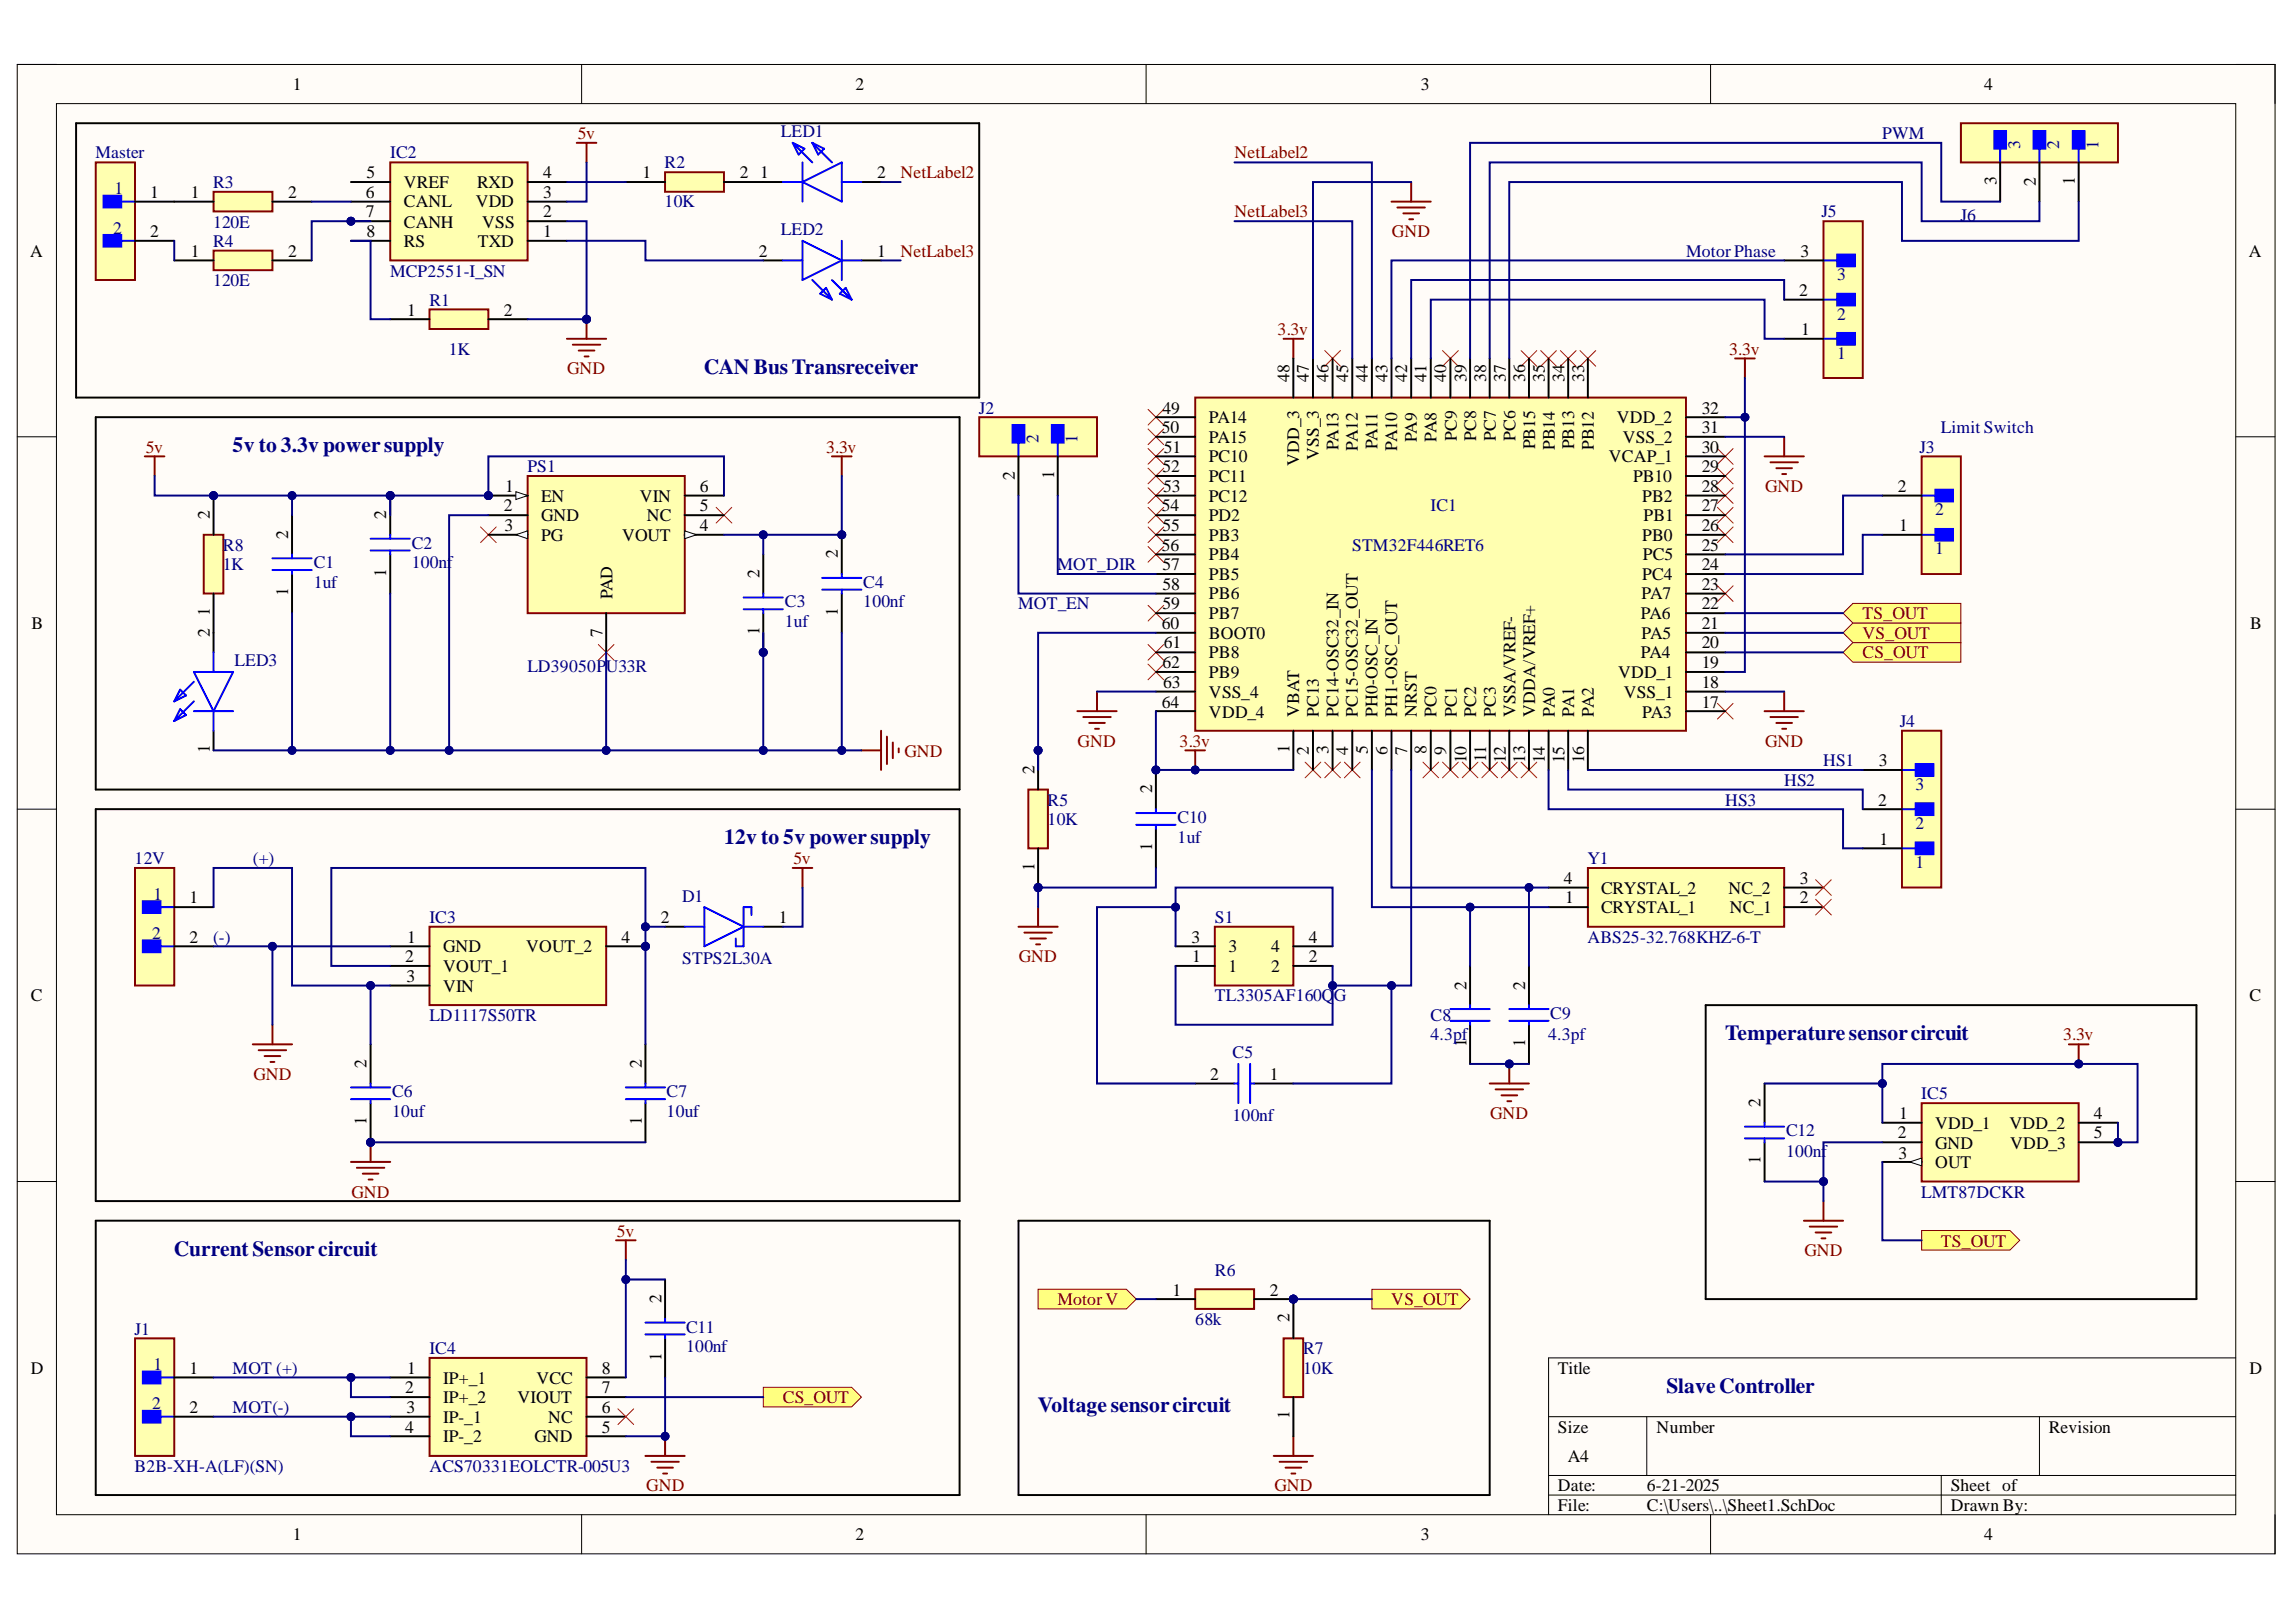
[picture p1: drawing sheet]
<svg xmlns="http://www.w3.org/2000/svg" width="297mm" height="210mm" viewBox="0 0 297 210" stroke-linecap="round" stroke-linejoin="round" font-family="sans-serif">
<defs><g id="words">
<g font-size="2.8" fill="#000080">
<text x="91.1" y="48.4">CAN BusTransreceiver</text>
<text x="30.1" y="58.5">5v to 3.3v powersupply</text>
<text x="93.7" y="109.2">12v to 5v powersupply</text>
<text x="223.2" y="134.6">Temperaturesensorcircuit</text>
<text x="22.5" y="162.5">Current Sensorcircuit</text>
<text x="134.3" y="182.8">Voltagesensorcircuit</text>
<text x="215.6" y="180.2">SlaveController</text>
</g>
<g font-size="2.3">
<text x="37.9" y="11.6">1</text>
<text x="110.7" y="11.6">2</text>
<text x="183.8" y="11.6">3</text>
<text x="256.7" y="11.6">4</text>
<text x="47.4" y="23">5</text>
<text x="70.3" y="23">4</text>
<text x="83.1" y="23">1</text>
<text x="95.7" y="23">2</text>
<text x="98.3" y="23">1</text>
<text x="113.5" y="23">2</text>
<text x="258.3" y="24" transform="rotate(-90 258.3 24)">3</text>
<text x="268.4" y="23.9" transform="rotate(-90 268.4 23.9)">1</text>
<text x="19.4" y="25.6">1</text>
<text x="24.7" y="25.6">1</text>
<text x="37.3" y="25.6">2</text>
<text x="47.3" y="28.1">7</text>
<text x="47.3" y="25.6">6</text>
<text x="52.2" y="29.5">CANH</text>
<text x="52.2" y="26.8">CANL</text>
<text x="52.2" y="24.3">VREF</text>
<text x="61.5" y="26.8">VDD</text>
<text x="61.7" y="24.3">RXD</text>
<text x="62.4" y="29.5">VSS</text>
<text x="70.3" y="28.1">2</text>
<text x="70.3" y="25.6">3</text>
<text x="263.4" y="24.1" transform="rotate(-90 263.4 24.1)">2</text>
<text x="3.9" y="33.3">A</text>
<text x="19.4" y="30.7">2</text>
<text x="24.7" y="33.3">1</text>
<text x="37.3" y="33.3">2</text>
<text x="47.4" y="30.7">8</text>
<text x="52.2" y="32">RS</text>
<text x="61.8" y="32">TXD</text>
<text x="70.3" y="30.7">1</text>
<text x="98.2" y="33.3">2</text>
<text x="113.5" y="33.3">1</text>
<text x="232.9" y="33.3">3</text>
<text x="290.9" y="33.3">A</text>
<text x="52.7" y="40.9">1</text>
<text x="65.2" y="40.9">2</text>
<text x="232.8" y="38.3">2</text>
<text x="233" y="43.4">1</text>
<text x="150.4" y="53.5">49</text>
<text x="166.8" y="49.4" transform="rotate(-90 166.8 49.4)">48</text>
<text x="169.3" y="49.4" transform="rotate(-90 169.3 49.4)">47</text>
<text x="171.9" y="49.4" transform="rotate(-90 171.9 49.4)">46</text>
<text x="174.4" y="49.4" transform="rotate(-90 174.4 49.4)">45</text>
<text x="177" y="49.4" transform="rotate(-90 177 49.4)">44</text>
<text x="179.5" y="49.4" transform="rotate(-90 179.5 49.4)">43</text>
<text x="182" y="49.4" transform="rotate(-90 182 49.4)">42</text>
<text x="184.6" y="49.4" transform="rotate(-90 184.6 49.4)">41</text>
<text x="187.1" y="49.4" transform="rotate(-90 187.1 49.4)">40</text>
<text x="189.7" y="49.4" transform="rotate(-90 189.7 49.4)">39</text>
<text x="192.3" y="49.4" transform="rotate(-90 192.3 49.4)">38</text>
<text x="194.8" y="49.4" transform="rotate(-90 194.8 49.4)">37</text>
<text x="197.3" y="49.4" transform="rotate(-90 197.3 49.4)">36</text>
<text x="199.9" y="49.4" transform="rotate(-90 199.9 49.4)">35</text>
<text x="202.4" y="49.4" transform="rotate(-90 202.4 49.4)">34</text>
<text x="204.9" y="49.4" transform="rotate(-90 204.9 49.4)">33</text>
<text x="220.2" y="53.5">32</text>
<text x="150.3" y="56.1">50</text>
<text x="150.6" y="58.6">51</text>
<text x="156.4" y="59.9">PC10</text>
<text x="156.4" y="57.3">PA15</text>
<text x="156.4" y="54.8">PA14</text>
<text x="170.6" y="59.5" transform="rotate(-90 170.6 59.5)">VSS_3</text>
<text x="173.2" y="58.2" transform="rotate(-90 173.2 58.2)">PA13</text>
<text x="175.7" y="58.3" transform="rotate(-90 175.7 58.3)">PA12</text>
<text x="178.2" y="58.2" transform="rotate(-90 178.2 58.2)">PA11</text>
<text x="180.8" y="58.3" transform="rotate(-90 180.8 58.3)">PA10</text>
<text x="183.3" y="57.2" transform="rotate(-90 183.3 57.2)">PA9</text>
<text x="185.8" y="57.1" transform="rotate(-90 185.8 57.1)">PA8</text>
<text x="188.5" y="57.1" transform="rotate(-90 188.5 57.1)">PC9</text>
<text x="191" y="57.1" transform="rotate(-90 191 57.1)">PC8</text>
<text x="193.5" y="57.1" transform="rotate(-90 193.5 57.1)">PC7</text>
<text x="196.1" y="57.1" transform="rotate(-90 196.1 57.1)">PC6</text>
<text x="198.6" y="58.2" transform="rotate(-90 198.6 58.2)">PB15</text>
<text x="201.1" y="58.2" transform="rotate(-90 201.1 58.2)">PB14</text>
<text x="203.7" y="58.2" transform="rotate(-90 203.7 58.2)">PB13</text>
<text x="206.2" y="58.2" transform="rotate(-90 206.2 58.2)">PB12</text>
<text x="208.2" y="59.9">VCAP_1</text>
<text x="209.2" y="54.8">VDD_2</text>
<text x="209.9" y="57.3">VSS_2</text>
<text x="220.2" y="58.6">30</text>
<text x="220.2" y="56.1">31</text>
<text x="65.4" y="63.6">1</text>
<text x="70" y="64.9">EN</text>
<text x="82.8" y="64.9">VIN</text>
<text x="90.5" y="63.6">6</text>
<text x="131.3" y="62.1" transform="rotate(-90 131.3 62.1)">2</text>
<text x="136.4" y="62" transform="rotate(-90 136.4 62)">1</text>
<text x="150.4" y="61.1">52</text>
<text x="150.5" y="63.6">53</text>
<text x="156.4" y="64.9">PC12</text>
<text x="156.4" y="62.4">PC11</text>
<text x="168.1" y="60.3" transform="rotate(-90 168.1 60.3)">VDD_3</text>
<text x="211.3" y="62.4">PB10</text>
<text x="212.5" y="64.9">PB2</text>
<text x="220.2" y="63.6">28</text>
<text x="220.2" y="61.1">29</text>
<text x="245.5" y="63.6">2</text>
<text x="27.1" y="67.2" transform="rotate(-90 27.1 67.2)">2</text>
<text x="37.3" y="69.7" transform="rotate(-90 37.3 69.7)">2</text>
<text x="50" y="67.2" transform="rotate(-90 50 67.2)">2</text>
<text x="65.2" y="66.2">2</text>
<text x="65.3" y="68.7">3</text>
<text x="70" y="67.4">GND</text>
<text x="70" y="70">PG</text>
<text x="80.5" y="70">VOUT</text>
<text x="83.7" y="67.4">NC</text>
<text x="90.5" y="66.2">5</text>
<text x="90.5" y="68.7">4</text>
<text x="150.3" y="71.2">56</text>
<text x="150.3" y="66.2">54</text>
<text x="150.4" y="68.7">55</text>
<text x="156.4" y="70">PB3</text>
<text x="156.4" y="67.4">PD2</text>
<text x="212.5" y="70">PB0</text>
<text x="212.6" y="67.4">PB1</text>
<text x="220.2" y="71.2">25</text>
<text x="220.2" y="68.7">26</text>
<text x="220.2" y="66.2">27</text>
<text x="245.7" y="68.7">1</text>
<text x="37.3" y="77.2" transform="rotate(-90 37.3 77.2)">1</text>
<text x="50" y="74.6" transform="rotate(-90 50 74.6)">1</text>
<text x="79.2" y="77.6" transform="rotate(-90 79.2 77.6)">PAD</text>
<text x="98.2" y="74.8" transform="rotate(-90 98.2 74.8)">2</text>
<text x="108.4" y="72.3" transform="rotate(-90 108.4 72.3)">2</text>
<text x="150.4" y="76.3">58</text>
<text x="150.4" y="73.8">57</text>
<text x="156.4" y="77.6">PB6</text>
<text x="156.4" y="75">PB5</text>
<text x="156.4" y="72.5">PB4</text>
<text x="212.4" y="77.6">PA7</text>
<text x="212.5" y="75">PC4</text>
<text x="212.5" y="72.5">PC5</text>
<text x="220.2" y="76.3">23</text>
<text x="220.2" y="73.8">24</text>
<text x="4.1" y="81.4">B</text>
<text x="27.1" y="82.4" transform="rotate(-90 27.1 82.4)">2</text>
<text x="27.1" y="79.7" transform="rotate(-90 27.1 79.7)">1</text>
<text x="78" y="82.4" transform="rotate(-90 78 82.4)">7</text>
<text x="98.2" y="82.2" transform="rotate(-90 98.2 82.2)">1</text>
<text x="108.4" y="79.7" transform="rotate(-90 108.4 79.7)">1</text>
<text x="150.3" y="81.4">60</text>
<text x="150.4" y="78.8">59</text>
<text x="150.6" y="83.9">61</text>
<text x="156.4" y="82.6">BOOT0</text>
<text x="156.4" y="80.1">PB7</text>
<text x="212.3" y="80.1">PA6</text>
<text x="212.4" y="82.6">PA5</text>
<text x="220.2" y="83.9">20</text>
<text x="220.2" y="81.4">21</text>
<text x="220.2" y="78.8">22</text>
<text x="291.1" y="81.4">B</text>
<text x="150.4" y="86.4">62</text>
<text x="150.5" y="89.1">63</text>
<text x="156.4" y="87.7">PB9</text>
<text x="156.4" y="85.2">PB8</text>
<text x="209.3" y="87.7">VDD_1</text>
<text x="212.3" y="85.2">PA4</text>
<text x="220.2" y="89.1">18</text>
<text x="220.2" y="86.4">19</text>
<text x="150.3" y="91.6">64</text>
<text x="156.4" y="92.9">VDD_4</text>
<text x="156.4" y="90.3">VSS_4</text>
<text x="168.1" y="92.8" transform="rotate(-90 168.1 92.8)">VBAT</text>
<text x="170.6" y="92.8" transform="rotate(-90 170.6 92.8)">PC13</text>
<text x="173.2" y="92.8" transform="rotate(-90 173.2 92.8)">PC14-OSC32_IN</text>
<text x="175.7" y="92.8" transform="rotate(-90 175.7 92.8)">PC15-OSC32_OUT</text>
<text x="178.2" y="92.8" transform="rotate(-90 178.2 92.8)">PH0-OSC_IN</text>
<text x="180.8" y="92.8" transform="rotate(-90 180.8 92.8)">PH1-OSC_OUT</text>
<text x="183.3" y="92.8" transform="rotate(-90 183.3 92.8)">NRST</text>
<text x="185.8" y="92.8" transform="rotate(-90 185.8 92.8)">PC0</text>
<text x="188.5" y="92.8" transform="rotate(-90 188.5 92.8)">PC1</text>
<text x="191" y="92.8" transform="rotate(-90 191 92.8)">PC2</text>
<text x="193.5" y="92.8" transform="rotate(-90 193.5 92.8)">PC3</text>
<text x="196.1" y="92.8" transform="rotate(-90 196.1 92.8)">VSSA/VREF-</text>
<text x="198.6" y="92.8" transform="rotate(-90 198.6 92.8)">VDDA/VREF+</text>
<text x="201.1" y="92.8" transform="rotate(-90 201.1 92.8)">PA0</text>
<text x="203.7" y="92.8" transform="rotate(-90 203.7 92.8)">PA1</text>
<text x="206.2" y="92.8" transform="rotate(-90 206.2 92.8)">PA2</text>
<text x="210.1" y="90.3">VSS_1</text>
<text x="212.5" y="92.9">PA3</text>
<text x="220.2" y="91.6">17</text>
<text x="27.1" y="97.5" transform="rotate(-90 27.1 97.5)">1</text>
<text x="133.8" y="100.1" transform="rotate(-90 133.8 100.1)">2</text>
<text x="166.8" y="97.5" transform="rotate(-90 166.8 97.5)">1</text>
<text x="169.3" y="97.7" transform="rotate(-90 169.3 97.7)">2</text>
<text x="171.9" y="97.6" transform="rotate(-90 171.9 97.6)">3</text>
<text x="174.4" y="97.7" transform="rotate(-90 174.4 97.7)">4</text>
<text x="177" y="97.6" transform="rotate(-90 177 97.6)">5</text>
<text x="179.5" y="97.7" transform="rotate(-90 179.5 97.7)">6</text>
<text x="182" y="97.7" transform="rotate(-90 182 97.7)">7</text>
<text x="184.6" y="97.6" transform="rotate(-90 184.6 97.6)">8</text>
<text x="187.1" y="97.7" transform="rotate(-90 187.1 97.7)">9</text>
<text x="189.7" y="98.8" transform="rotate(-90 189.7 98.8)">10</text>
<text x="192.3" y="98.6" transform="rotate(-90 192.3 98.6)">11</text>
<text x="194.8" y="98.8" transform="rotate(-90 194.8 98.8)">12</text>
<text x="197.3" y="98.7" transform="rotate(-90 197.3 98.7)">13</text>
<text x="199.9" y="98.8" transform="rotate(-90 199.9 98.8)">14</text>
<text x="202.4" y="98.8" transform="rotate(-90 202.4 98.8)">15</text>
<text x="204.9" y="98.8" transform="rotate(-90 204.9 98.8)">16</text>
<text x="243.1" y="99.2">3</text>
<text x="149.1" y="102.7" transform="rotate(-90 149.1 102.7)">2</text>
<text x="243" y="104.3">2</text>
<text x="133.8" y="112.7" transform="rotate(-90 133.8 112.7)">1</text>
<text x="149.1" y="110.2" transform="rotate(-90 149.1 110.2)">1</text>
<text x="243.2" y="109.3">1</text>
<text x="24.5" y="116.9">1</text>
<text x="85.5" y="119.4">2</text>
<text x="100.8" y="119.4">1</text>
<text x="202.3" y="114.4">4</text>
<text x="202.5" y="116.9">1</text>
<text x="207.1" y="118.2">CRYSTAL_1</text>
<text x="207.1" y="115.7">CRYSTAL_2</text>
<text x="223.6" y="115.7">NC_2</text>
<text x="223.8" y="118.2">NC_1</text>
<text x="232.8" y="116.9">2</text>
<text x="232.8" y="114.4">3</text>
<text x="24.5" y="122">2</text>
<text x="52.4" y="124.5">2</text>
<text x="52.7" y="122">1</text>
<text x="57.3" y="123.2">GND</text>
<text x="57.3" y="125.8">VOUT_1</text>
<text x="68.1" y="123.2">VOUT_2</text>
<text x="80.4" y="122">4</text>
<text x="154.1" y="122">3</text>
<text x="154.2" y="124.5">1</text>
<text x="158.9" y="125.8">1</text>
<text x="158.9" y="123.2">3</text>
<text x="164.4" y="125.8">2</text>
<text x="164.4" y="123.2">4</text>
<text x="169.3" y="124.5">2</text>
<text x="169.3" y="122">4</text>
<text x="4" y="129.6">C</text>
<text x="52.6" y="127">3</text>
<text x="57.3" y="128.3">VIN</text>
<text x="189.7" y="128.1" transform="rotate(-90 189.7 128.1)">2</text>
<text x="197.3" y="128.1" transform="rotate(-90 197.3 128.1)">2</text>
<text x="291" y="129.6">C</text>
<text x="189.7" y="135.5" transform="rotate(-90 189.7 135.5)">1</text>
<text x="197.3" y="135.5" transform="rotate(-90 197.3 135.5)">1</text>
<text x="47.4" y="138.2" transform="rotate(-90 47.4 138.2)">2</text>
<text x="83" y="138.2" transform="rotate(-90 83 138.2)">2</text>
<text x="156.6" y="139.7">2</text>
<text x="164.3" y="139.7">1</text>
<text x="227.8" y="143.3" transform="rotate(-90 227.8 143.3)">2</text>
<text x="47.4" y="145.6" transform="rotate(-90 47.4 145.6)">1</text>
<text x="83" y="145.6" transform="rotate(-90 83 145.6)">1</text>
<text x="245.5" y="147.3">2</text>
<text x="245.6" y="149.9">3</text>
<text x="245.7" y="144.8">1</text>
<text x="250.3" y="146">VDD_1</text>
<text x="250.3" y="148.7">GND</text>
<text x="260" y="146">VDD_2</text>
<text x="260.1" y="148.7">VDD_3</text>
<text x="270.9" y="144.8">4</text>
<text x="270.9" y="147.3">5</text>
<text x="227.8" y="150.7" transform="rotate(-90 227.8 150.7)">1</text>
<text x="250.3" y="151.2">OUT</text>
<text x="151.7" y="167.7">1</text>
<text x="164.3" y="167.7">2</text>
<text x="85.6" y="168.6" transform="rotate(-90 85.6 168.6)">2</text>
<text x="166.8" y="171.1" transform="rotate(-90 166.8 171.1)">2</text>
<text x="4" y="177.8">D</text>
<text x="24.5" y="177.8">1</text>
<text x="52.7" y="177.8">1</text>
<text x="57.3" y="179">IP+_1</text>
<text x="69.4" y="179">VCC</text>
<text x="77.9" y="177.8">8</text>
<text x="85.6" y="176.1" transform="rotate(-90 85.6 176.1)">1</text>
<text x="201.6" y="177.8">Title</text>
<text x="291" y="177.8">D</text>
<text x="24.5" y="182.8">2</text>
<text x="52.4" y="180.3">2</text>
<text x="52.4" y="185.4">4</text>
<text x="52.6" y="182.8">3</text>
<text x="57.3" y="181.6">IP+_2</text>
<text x="57.3" y="184.1">IP-_1</text>
<text x="67" y="181.6">VIOUT</text>
<text x="70.9" y="184.1">NC</text>
<text x="77.9" y="180.3">7</text>
<text x="77.9" y="182.8">6</text>
<text x="77.9" y="185.4">5</text>
<text x="166.8" y="183.7" transform="rotate(-90 166.8 183.7)">1</text>
<text x="201.6" y="185.4">Size</text>
<text x="214.3" y="185.4">Number</text>
<text x="265.1" y="185.4">Revision</text>
<text x="57.3" y="186.6">IP-_2</text>
<text x="69.2" y="186.6">GND</text>
<text x="202.8" y="189.2">A4</text>
<text x="201.6" y="193">Date:</text>
<text x="201.6" y="195.5">File:</text>
<text x="213.1" y="193">6-21-2025</text>
<text x="213.1" y="195.5">C:\Users\..\Sheet1.SchDoc</text>
<text x="252.4" y="193">Sheet of</text>
<text x="252.4" y="195.5">Drawn By:</text>
<text x="37.9" y="199.3">1</text>
<text x="110.7" y="199.3">2</text>
<text x="183.8" y="199.3">3</text>
<text x="256.7" y="199.3">4</text>
</g>
<g font-size="2.3" fill="#800000">
<text x="74.7" y="18">5v</text>
<text x="116.5" y="23">NetLabel2</text>
<text x="159.7" y="20.5">NetLabel2</text>
<text x="159.7" y="28.1">NetLabel3</text>
<text x="116.5" y="33.3">NetLabel3</text>
<text x="180.1" y="30.7">GND</text>
<text x="165.3" y="43.4">3.3v</text>
<text x="223.7" y="45.9">3.3v</text>
<text x="73.4" y="48.5">GND</text>
<text x="18.9" y="58.6">5v</text>
<text x="106.9" y="58.6">3.3v</text>
<text x="228.4" y="63.6">GND</text>
<text x="241" y="82.6">VS_OUT</text>
<text x="241" y="80.1">TS_OUT</text>
<text x="241" y="85.2">CS_OUT</text>
<text x="117" y="97.9">GND</text>
<text x="139.4" y="96.7">GND</text>
<text x="152.6" y="96.7">3.3v</text>
<text x="228.4" y="96.7">GND</text>
<text x="102.6" y="111.9">5v</text>
<text x="131.8" y="124.5">GND</text>
<text x="266.9" y="134.6">3.3v</text>
<text x="32.8" y="139.7">GND</text>
<text x="192.8" y="144.8">GND</text>
<text x="45.5" y="155">GND</text>
<text x="79.8" y="160.1">5v</text>
<text x="251.1" y="161.3">TS_OUT</text>
<text x="233.4" y="162.6">GND</text>
<text x="136.8" y="168.9">Motor V</text>
<text x="180" y="168.9">VS_OUT</text>
<text x="101.3" y="181.6">CS_OUT</text>
<text x="83.6" y="193">GND</text>
<text x="164.9" y="193">GND</text>
</g>
<g font-size="2.3" fill="#000080">
<text x="101" y="17.7">LED1</text>
<text x="243.5" y="18">PWM</text>
<text x="12.3" y="20.5">Master</text>
<text x="50.5" y="20.5">IC2</text>
<text x="86" y="21.8">R2</text>
<text x="261.3" y="19.2" transform="rotate(-90 261.3 19.2)">3</text>
<text x="266.4" y="19.2" transform="rotate(-90 266.4 19.2)">2</text>
<text x="271.5" y="19.2" transform="rotate(-90 271.5 19.2)">1</text>
<text x="14.8" y="25.1">1</text>
<text x="27.6" y="24.3">R3</text>
<text x="27.6" y="29.5">120E</text>
<text x="86" y="26.8">10K</text>
<text x="235.6" y="28.1">J5</text>
<text x="253.6" y="28.6">J6</text>
<text x="14.6" y="30.2">2</text>
<text x="27.6" y="32">R4</text>
<text x="50.5" y="35.8">MCP2551-I_SN</text>
<text x="101" y="30.5">LED2</text>
<text x="218.1" y="33.3">Motor Phase</text>
<text x="27.6" y="37.1">120E</text>
<text x="55.5" y="39.6">R1</text>
<text x="237.7" y="41.4">2</text>
<text x="237.7" y="36.3">3</text>
<text x="58.1" y="45.9">1K</text>
<text x="237.7" y="46.4">1</text>
<text x="126.7" y="53.5">J2</text>
<text x="134.3" y="57.3" transform="rotate(-90 134.3 57.3)">2</text>
<text x="139.4" y="57.3" transform="rotate(-90 139.4 57.3)">1</text>
<text x="248.3" y="58.6">J3</text>
<text x="251.1" y="56.1">Limit Switch</text>
<text x="68.2" y="61.1">PS1</text>
<text x="28.8" y="71.2">R8</text>
<text x="53.3" y="71">C2</text>
<text x="174.9" y="71.2">STM32F446RET6</text>
<text x="185.1" y="66.2">IC1</text>
<text x="250.3" y="71.8">1</text>
<text x="250.3" y="66.7">2</text>
<text x="28.8" y="73.8">1K</text>
<text x="40.6" y="73.5">C1</text>
<text x="40.6" y="76.1">1uf</text>
<text x="53.3" y="73.5">100nf</text>
<text x="111.7" y="76.1">C4</text>
<text x="136.8" y="73.8">MOT_DIR</text>
<text x="101.5" y="78.6">C3</text>
<text x="101.5" y="81.1">1uf</text>
<text x="111.7" y="78.6">100nf</text>
<text x="131.7" y="78.8">MOT_EN</text>
<text x="30.4" y="86.2">LED3</text>
<text x="68.2" y="86.9">LD39050PU33R</text>
<text x="245.8" y="94.1">J4</text>
<text x="230.8" y="101.7">HS2</text>
<text x="235.9" y="99.2">HS1</text>
<text x="135.5" y="104.3">R5</text>
<text x="135.5" y="106.8">10K</text>
<text x="152.4" y="106.5">C10</text>
<text x="223.2" y="104.3">HS3</text>
<text x="247.8" y="107.3">2</text>
<text x="247.8" y="102.2">3</text>
<text x="17.4" y="111.9">12V</text>
<text x="32.7" y="111.9">(+)</text>
<text x="152.4" y="109.1">1uf</text>
<text x="205.4" y="111.9">Y1</text>
<text x="247.8" y="112.4">1</text>
<text x="19.9" y="116.4">1</text>
<text x="55.5" y="119.4">IC3</text>
<text x="88.3" y="116.7">D1</text>
<text x="157.2" y="119.4">S1</text>
<text x="19.7" y="121.5">2</text>
<text x="27.6" y="122">(-)</text>
<text x="88.3" y="124.8">STPS2L30A</text>
<text x="205.4" y="122">ABS25-32.768KHZ-6-T</text>
<text x="157.2" y="129.6">TL3305AF160Q</text>
<text x="172.6" y="129.6">G</text>
<text x="200.5" y="131.9">C9</text>
<text x="55.5" y="132.1">LD1117S50TR</text>
<text x="159.5" y="136.9">C5</text>
<text x="185.1" y="132.1">C8</text>
<text x="185.1" y="134.6">4.3pf</text>
<text x="200.3" y="134.6">4.3pf</text>
<text x="50.7" y="142">C6</text>
<text x="86.2" y="142">C7</text>
<text x="248.6" y="142.2">IC5</text>
<text x="50.7" y="144.5">10uf</text>
<text x="86.2" y="144.5">10uf</text>
<text x="159.5" y="145">100nf</text>
<text x="231.1" y="147.1">C12</text>
<text x="231.1" y="149.7">100nf</text>
<text x="248.6" y="155">LMT87DCKR</text>
<text x="157.2" y="165.1">R6</text>
<text x="17.4" y="172.7">J1</text>
<text x="88.8" y="172.5">C11</text>
<text x="154.6" y="171.5">68k</text>
<text x="19.9" y="177.3">1</text>
<text x="30.1" y="177.8">MOT (+)</text>
<text x="55.5" y="175.3">IC4</text>
<text x="88.8" y="175">100nf</text>
<text x="168.6" y="175.3">R7</text>
<text x="168.6" y="177.8">10K</text>
<text x="19.7" y="182.3">2</text>
<text x="30.1" y="182.8">MOT(-)</text>
<text x="17.4" y="190.4">B2B-XH-A(LF)(SN)</text>
<text x="55.5" y="190.4">ACS70331EOLCTR-005U3</text>
</g>
</g></defs>
<path d="M2.2 8.3h292.1v192.8h-292.1z" fill-rule="evenodd" fill="#fffcf8"/>
<path d="M2.2 8.3h292.1v192.8h-292.1z" fill="none" stroke="#000" stroke-width=".13"/>
<path d="M7.3 13.4h281.9v182.6h-281.9z" fill-rule="evenodd" fill="#fffcf8"/>
<g fill="none" stroke="#000" stroke-width=".13">
<path d="M2.2 8.3h5.1M7.3 13.4h281.9v182.6h-281.9zM75.2 8.3v5.1M148.3 8.3v5.1M221.3 8.3v5.1M289.2 8.3h5.1v5.1M2.2 56.5h5.1M289.2 56.5h5.1M2.2 104.7h5.1M289.2 104.7h5.1M2.2 152.9h5.1M289.2 152.9h5.1"/>
<path d="M289.2 175.7h-88.9v20.3M75.2 196v5.1M148.3 196v5.1M200.3 183.3h88.9M200.3 190.9h88.9M200.3 193.5h88.9M213 183.3v7.6M221.3 196v5.1M251.1 190.9v5.1M263.8 183.3v7.6M294.3 196v5.1"/>
</g>
<g fill="none" stroke="#800000" stroke-width=".25">
<path d="M228.3 59.1h5.1M229 59.8h3.6M230.8 56.5v2.6M229.8 60.6h2M230.6 61.3h.5M111.4 97.1h2.6M114 94.6v5M114.7 95.3v3.6M115.5 96.1v2M116.3 96.9v.5M139.4 92h5.1M140.1 92.8h3.6"/>
<path d="M140.9 93.6h2M141.7 94.3h.5M141.9 89.5v2.5M228.3 92h5.1M229 92.8h3.6M229.8 93.6h2M230.6 94.3h.5M230.8 89.5v2.5M131.8 119.9h5M134.3 117.4v2.5M132.5 120.7h3.6M133.3 121.4h2"/>
<path d="M134 122.2h.6"/>
</g>
<path d="M62.2 68.2l2 2M64.2 68.2l-2 2M92.6 65.7l2.1 2M94.7 65.7l-2.1 2M77.4 83.4l2 2M79.4 83.4l-2 2" fill="none" stroke="#f00" stroke-width=".13"/>
<circle cx="45.4" cy="28.6" r=".51" fill="#000080"/>
<circle cx="45.4" cy="28.6" r=".51" fill="none" stroke="#000080" stroke-width=".13"/>
<path d="M50.5 21h17.8v12.7h-17.8z" fill-rule="evenodd" fill="#ffffb0"/>
<path d="M50.5 21h17.8v12.7h-17.8z" fill="none" stroke="#800000" stroke-width=".25"/>
<path d="M45.4 31.2h5.1M45.4 28.6h5.1M68.3 31.2h5M68.3 28.6h5M68.3 26.1h5M68.3 23.6h5" fill="none" stroke="#000" stroke-width=".25"/>
<circle cx="45.4" cy="28.6" r=".51" fill="#000080"/>
<circle cx="45.4" cy="28.6" r=".51" fill="none" stroke="#000080" stroke-width=".13"/>
<path d="M45.4 26.1h5.1M45.4 23.6h5.1" fill="none" stroke="#000" stroke-width=".25"/>
<path d="M27.6 24.8h7.6v2.6h-7.6z" fill-rule="evenodd" fill="#ffffb0"/>
<path d="M27.6 24.8h7.6v2.6h-7.6z" fill="none" stroke="#800000" stroke-width=".25"/>
<path d="M22.5 26.1h5.1M35.2 26.1h5.1" fill="none" stroke="#000" stroke-width=".25"/>
<path d="M27.6 32.4h7.6v2.6h-7.6z" fill-rule="evenodd" fill="#ffffb0"/>
<path d="M27.6 32.4h7.6v2.6h-7.6zM180 26.1h5.1M180.8 26.9h3.5M181.6 27.6h2M182.3 28.4h.5M182.6 23.6v2.5M73.3 43.8h5.1M74.1 44.6h3.6M74.9 45.4h2M75.6 46.1h.5M75.9 41.3v2.5" fill="none" stroke="#800000" stroke-width=".25"/>
<path d="M22.5 33.7h5.1M35.2 33.7h5.1" fill="none" stroke="#000" stroke-width=".25"/>
<circle cx="75.9" cy="41.3" r=".51" fill="#000080"/>
<circle cx="75.9" cy="41.3" r=".51" fill="none" stroke="#000080" stroke-width=".13"/>
<path d="M157.2 119.9h10.1v7.6h-10.1z" fill-rule="evenodd" fill="#ffffb0"/>
<path d="M157.2 119.9h10.1v7.6h-10.1zM32.7 135.1h5.1M33.5 135.9h3.5M34.2 136.7h2.1M35 137.4h.5M35.2 132.6v2.5" fill="none" stroke="#800000" stroke-width=".25"/>
<path d="M86 119.9h2.6M98.7 119.9h2.6M152.1 125h5.1M152.1 122.5h5.1M167.3 125h5.1M167.3 122.5h5.1" fill="none" stroke="#000" stroke-width=".25"/>
<path d="M88.6 119.9h2.5M91.1 117.4l5.1 2.5-5.1 2.6zM96.2 119.9h2.5M97.2 118.4v-1h-1v5.1h-1v-1.1" fill="none" stroke="#00f" stroke-width=".25"/>
<circle cx="47.9" cy="147.8" r=".51" fill="#000080"/>
<circle cx="47.9" cy="147.8" r=".51" fill="none" stroke="#000080" stroke-width=".13"/>
<path d="M47.9 142.8v5" fill="none" stroke="#000" stroke-width=".25"/>
<circle cx="47.9" cy="147.8" r=".51" fill="#000080"/>
<circle cx="47.9" cy="147.8" r=".51" fill="none" stroke="#000080" stroke-width=".13"/>
<path d="M47.9 135.1v5.1M83.5 135.1v5.1M83.5 142.8v5" fill="none" stroke="#000" stroke-width=".25"/>
<path d="M45.4 142.2h5.1M45.4 140.7h5.1M47.9 140.2v.5M47.9 142.2v.6M81 142.2h5M81 140.7h5M83.5 140.2v.5M83.5 142.2v.6" fill="none" stroke="#00f" stroke-width=".25"/>
<path d="M45.4 150.4h5.1M46.2 151.1h3.5M46.9 151.9h2.1M47.7 152.6h.5M47.9 147.8v2.6" fill="none" stroke="#800000" stroke-width=".25"/>
<circle cx="47.9" cy="147.8" r=".51" fill="#000080"/>
<circle cx="47.9" cy="147.8" r=".51" fill="none" stroke="#000080" stroke-width=".13"/>
<path d="M205.4 112.3h25.4v7.6h-25.4z" fill-rule="evenodd" fill="#ffffb0"/>
<path d="M205.4 112.3h25.4v7.6h-25.4zM195.3 137.7v2.5M192.7 140.2h5.1M193.5 141h3.5M194.2 141.7h2.1M195 142.5h.5" fill="none" stroke="#800000" stroke-width=".25"/>
<path d="M200.3 117.4h5.1M200.3 114.9h5.1M230.8 117.4h5.1M230.8 114.9h5.1M190.2 125v5.1M190.2 132.6v5.1M197.8 125v5.1M197.8 132.6v5.1" fill="none" stroke="#000" stroke-width=".25"/>
<path d="M187.6 132.1h5.1M187.6 130.6h5.1M190.2 130.1v.5M190.2 132.1v.5M195.3 132.1h5M195.3 130.6h5M197.8 130.1v.5M197.8 132.1v.5" fill="none" stroke="#00f" stroke-width=".25"/>
<circle cx="195.3" cy="137.7" r=".51" fill="#000080"/>
<circle cx="195.3" cy="137.7" r=".51" fill="none" stroke="#000080" stroke-width=".13"/>
<path d="M234.9 113.8l2 2.1M234.9 116.4l2 2M236.9 113.8l-2 2.1M236.9 116.4l-2 2" fill="none" stroke="#f00" stroke-width=".13"/>
<path d="M98.8 179.5h11.4l1.2 1.3-1.2 1.3h-11.4z" fill-rule="evenodd" fill="#ffff80"/>
<path d="M98.8 179.5h11.4l1.2 1.3-1.2 1.3h-11.4z" fill="none" stroke="#800000" stroke-width=".13"/>
<path d="M83.5 188.4h5.1M84.3 189.2h3.5M85 189.9h2.1M85.8 190.7h.5M86 185.9v2.5" fill="none" stroke="#800000" stroke-width=".25"/>
<circle cx="86" cy="185.9" r=".51" fill="#000080"/>
<circle cx="86" cy="185.9" r=".51" fill="none" stroke="#000080" stroke-width=".13"/>
<path d="M55.6 175.7h20.3v12.7h-20.3z" fill-rule="evenodd" fill="#ffffb0"/>
<path d="M55.6 175.7h20.3v12.7h-20.3z" fill="none" stroke="#800000" stroke-width=".25"/>
<path d="M50.5 178.3h5.1M75.9 178.3h5.1M50.5 180.8h5.1M50.5 183.3h5.1M50.5 185.9h5.1M75.9 180.8h5.1M75.9 183.3h5.1M75.9 185.9h5.1" fill="none" stroke="#000" stroke-width=".25"/>
<path d="M79.9 182.3l2.1 2M82 182.3l-2.1 2" fill="none" stroke="#f00" stroke-width=".13"/>
<circle cx="167.3" cy="168.1" r=".51" fill="#000080"/>
<circle cx="167.3" cy="168.1" r=".51" fill="none" stroke="#000080" stroke-width=".13"/>
<path d="M154.6 166.8h7.6v2.6h-7.6z" fill-rule="evenodd" fill="#ffffb0"/>
<path d="M154.6 166.8h7.6v2.6h-7.6z" fill="none" stroke="#800000" stroke-width=".25"/>
<path d="M149.5 168.1h5.1M162.2 168.1h5.1" fill="none" stroke="#000" stroke-width=".25"/>
<circle cx="167.3" cy="168.1" r=".51" fill="#000080"/>
<circle cx="167.3" cy="168.1" r=".51" fill="none" stroke="#000080" stroke-width=".13"/>
<path d="M164.8 188.4h5.1M165.5 189.2h3.6M166.3 189.9h2M167.1 190.7h.5M167.3 185.9v2.5" fill="none" stroke="#800000" stroke-width=".25"/>
<path d="M177.5 166.9h11.4l1.3 1.2-1.3 1.3h-11.4z" fill-rule="evenodd" fill="#ffff80"/>
<path d="M177.5 166.9h11.4l1.3 1.2-1.3 1.3h-11.4z" fill="none" stroke="#800000" stroke-width=".13"/>
<path d="M134.3 166.8h11.4l1.3 1.3-1.3 1.3h-11.4z" fill-rule="evenodd" fill="#ffff80"/>
<path d="M134.3 166.8h11.4l1.3 1.3-1.3 1.3h-11.4z" fill="none" stroke="#800000" stroke-width=".13"/>
<path d="M238.4 84.4l1.3-1.2h14v2.5h-14z" fill-rule="evenodd" fill="#ffff80"/>
<path d="M238.4 84.4l1.3-1.2h14v2.5h-14z" fill="none" stroke="#800000" stroke-width=".13"/>
<path d="M239.7 80.6h14v2.6h-14l-1.3-1.3z" fill-rule="evenodd" fill="#ffff80"/>
<path d="M239.7 80.6h14v2.6h-14l-1.3-1.3z" fill="none" stroke="#800000" stroke-width=".13"/>
<circle cx="274" cy="147.8" r=".51" fill="#000080"/>
<circle cx="274" cy="147.8" r=".51" fill="none" stroke="#000080" stroke-width=".13"/>
<path d="M248.6 142.8h20.3v10.1h-20.3z" fill-rule="evenodd" fill="#ffffb0"/>
<path d="M248.6 142.8h20.3v10.1h-20.3z" fill="none" stroke="#800000" stroke-width=".25"/>
<path d="M243.5 145.3h5.1M243.5 147.8h5.1M243.5 150.4h5.1" fill="none" stroke="#000" stroke-width=".25"/>
<path d="M247.1 150.4l1.5-.5v1z" fill="#f8fcff"/>
<path d="M247.1 150.4l1.5-.5v1z" fill="none" stroke="#000" stroke-width=".13"/>
<path d="M268.9 145.3h5.1M268.9 147.8h5.1" fill="none" stroke="#000" stroke-width=".25"/>
<circle cx="274" cy="147.8" r=".51" fill="#000080"/>
<circle cx="274" cy="147.8" r=".51" fill="none" stroke="#000080" stroke-width=".13"/>
<path d="M267.7 135.2h2.5M268.9 135.2v2.5M233.4 158h5M234.1 158.7h3.6M234.9 159.5h2M235.9 155.4v2.6M235.7 160.3h.5" fill="none" stroke="#800000" stroke-width=".25"/>
<circle cx="268.9" cy="137.7" r=".51" fill="#000080"/>
<circle cx="268.9" cy="137.7" r=".51" fill="none" stroke="#000080" stroke-width=".13"/>
<path d="M238.4 79.4l1.3-1.3h14v2.5h-14z" fill-rule="evenodd" fill="#ffff80"/>
<path d="M238.4 79.4l1.3-1.3h14v2.5h-14z" fill="none" stroke="#800000" stroke-width=".13"/>
<path d="M248.6 159.2h11.4l1.3 1.3-1.3 1.3h-11.4z" fill-rule="evenodd" fill="#ffff80"/>
<path d="M248.6 159.2h11.4l1.3 1.3-1.3 1.3h-11.4z" fill="none" stroke="#800000" stroke-width=".13"/>
<path d="M18.7 59.1h2.6M20 59.1v2.5M107.6 59.1h2.6M108.9 59.1v2.5M166.1 43.8h2.5M167.3 43.8v2.6M153.4 97.1h2.5M154.6 97.1v2.5M102.6 112.3h2.5M103.8 112.3v2.6" fill="none" stroke="#800000" stroke-width=".25"/>
<circle cx="154.6" cy="99.6" r=".51" fill="#000080"/>
<circle cx="154.6" cy="99.6" r=".51" fill="none" stroke="#000080" stroke-width=".13"/>
<path d="M74.6 18.5h2.6M75.9 18.5v2.5M224.5 46.4h2.5M225.7 46.4v2.5M79.7 160.5h2.5M81 160.5v2.5" fill="none" stroke="#800000" stroke-width=".25"/>
<path d="M9.8 15.9h116.9v35.6h-116.9zM12.4 54h111.7v48.2h-111.7zM12.4 104.7h111.7v50.7h-111.7zM220.7 130.1h63.5v38h-63.5zM12.4 158h111.7v35.5h-111.7zM131.8 158h60.9v35.5h-60.9z" fill="none" stroke="#000" stroke-width=".25"/>
<g fill="none" stroke="#f00" stroke-width=".13">
<path d="M148.5 53l2.1 2M148.5 55.5l2.1 2M148.5 58l2.1 2.1M150.6 53l-2.1 2M150.6 55.5l-2.1 2M150.6 58l-2.1 2.1M171.4 45.4l2 2M173.4 45.4l-2 2M186.6 45.4l2.1 2M188.7 45.4l-2.1 2M196.8 45.4l2 2M198.8 45.4l-2 2"/>
<path d="M199.3 45.4l2.1 2M201.4 45.4l-2.1 2M201.9 45.4l2 2M203.9 45.4l-2 2M204.4 45.4l2 2M206.4 45.4l-2 2M222.2 58l2 2.1M224.2 58l-2 2.1M148.5 60.6l2.1 2M148.5 63.1l2.1 2M148.5 68.2l2.1 2M148.5 65.7l2.1 2"/>
<path d="M148.5 70.7l2.1 2.1M148.5 78.3l2.1 2.1M150.6 60.6l-2.1 2M150.6 63.1l-2.1 2M150.6 68.2l-2.1 2M150.6 65.7l-2.1 2M150.6 70.7l-2.1 2.1M150.6 78.3l-2.1 2.1M222.2 68.2l2 2M222.2 63.1l2 2M222.2 60.6l2 2M222.2 65.7l2 2"/>
<path d="M222.2 75.8l2 2M224.2 60.6l-2 2M224.2 63.1l-2 2M224.2 65.7l-2 2M224.2 68.2l-2 2M224.2 75.8l-2 2M148.5 83.4l2.1 2M148.5 85.9l2.1 2.1M150.6 83.4l-2.1 2M150.6 85.9l-2.1 2.1M168.8 98.6l2.1 2.1M170.9 98.6l-2.1 2.1"/>
<path d="M171.4 98.6l2 2.1M173.4 98.6l-2 2.1M173.9 98.6l2.1 2.1M176 98.6l-2.1 2.1M184.1 98.6l2 2.1M186.1 98.6l-2 2.1M186.6 98.6l2.1 2.1M188.7 98.6l-2.1 2.1M189.2 98.6l2 2.1M191.2 98.6l-2 2.1M191.7 98.6l2 2.1M193.7 98.6l-2 2.1"/>
<path d="M194.2 98.6l2.1 2.1M196.3 98.6l-2.1 2.1M196.8 98.6l2 2.1M198.8 98.6l-2 2.1M222.2 91l2 2M224.2 91l-2 2"/>
</g>
<path d="M55.6 40h7.6v2.6h-7.6z" fill-rule="evenodd" fill="#ffffb0"/>
<path d="M55.6 40h7.6v2.6h-7.6z" fill="none" stroke="#800000" stroke-width=".25"/>
<path d="M50.5 41.3h5.1M63.2 41.3h5.1" fill="none" stroke="#000" stroke-width=".25"/>
<circle cx="27.6" cy="64.1" r=".51" fill="#000080"/>
<circle cx="27.6" cy="64.1" r=".51" fill="none" stroke="#000080" stroke-width=".13"/>
<path d="M26.4 69.2h2.5v7.6h-2.5z" fill-rule="evenodd" fill="#ffffb0"/>
<path d="M26.4 69.2h2.5v7.6h-2.5z" fill="none" stroke="#800000" stroke-width=".25"/>
<path d="M27.6 64.1v5.1M27.6 76.8v5.1" fill="none" stroke="#000" stroke-width=".25"/>
<circle cx="27.6" cy="64.1" r=".51" fill="#000080"/>
<circle cx="27.6" cy="64.1" r=".51" fill="none" stroke="#000080" stroke-width=".13"/>
<path d="M86 22.3h7.7v2.5h-7.7z" fill-rule="evenodd" fill="#ffffb0"/>
<path d="M86 22.3h7.7v2.5h-7.7z" fill="none" stroke="#800000" stroke-width=".25"/>
<path d="M81 23.6h5M93.7 23.6h5" fill="none" stroke="#000" stroke-width=".25"/>
<circle cx="134.3" cy="114.9" r=".51" fill="#000080"/>
<circle cx="134.3" cy="114.9" r=".51" fill="none" stroke="#000080" stroke-width=".13"/>
<circle cx="134.3" cy="97.1" r=".51" fill="#000080"/>
<circle cx="134.3" cy="97.1" r=".51" fill="none" stroke="#000080" stroke-width=".13"/>
<path d="M133 102.2h2.6v7.6h-2.6z" fill-rule="evenodd" fill="#ffffb0"/>
<path d="M133 102.2h2.6v7.6h-2.6z" fill="none" stroke="#800000" stroke-width=".25"/>
<path d="M134.3 109.8v5.1" fill="none" stroke="#000" stroke-width=".25"/>
<circle cx="134.3" cy="114.9" r=".51" fill="#000080"/>
<circle cx="134.3" cy="114.9" r=".51" fill="none" stroke="#000080" stroke-width=".13"/>
<path d="M134.3 97.1v5.1" fill="none" stroke="#000" stroke-width=".25"/>
<circle cx="134.3" cy="97.1" r=".51" fill="#000080"/>
<circle cx="134.3" cy="97.1" r=".51" fill="none" stroke="#000080" stroke-width=".13"/>
<circle cx="167.3" cy="168.1" r=".51" fill="#000080"/>
<circle cx="167.3" cy="168.1" r=".51" fill="none" stroke="#000080" stroke-width=".13"/>
<path d="M166.1 173.2h2.5v7.6h-2.5z" fill-rule="evenodd" fill="#ffffb0"/>
<path d="M166.1 173.2h2.5v7.6h-2.5z" fill="none" stroke="#800000" stroke-width=".25"/>
<path d="M167.3 168.1v5.1M167.3 180.8v5.1" fill="none" stroke="#000" stroke-width=".25"/>
<circle cx="167.3" cy="168.1" r=".51" fill="#000080"/>
<circle cx="167.3" cy="168.1" r=".51" fill="none" stroke="#000080" stroke-width=".13"/>
<path d="M37.8 66.7v5M37.8 74.3v5.1" fill="none" stroke="#000" stroke-width=".25"/>
<path d="M35.2 73.8h5.1M35.2 72.2h5.1M37.8 71.7v.5M37.8 73.8v.5" fill="none" stroke="#00f" stroke-width=".25"/>
<circle cx="98.7" cy="84.4" r=".51" fill="#000080"/>
<circle cx="98.7" cy="84.4" r=".51" fill="none" stroke="#000080" stroke-width=".13"/>
<path d="M98.7 79.4v5" fill="none" stroke="#000" stroke-width=".25"/>
<circle cx="98.7" cy="84.4" r=".51" fill="#000080"/>
<circle cx="98.7" cy="84.4" r=".51" fill="none" stroke="#000080" stroke-width=".13"/>
<path d="M98.7 71.7v5.1" fill="none" stroke="#000" stroke-width=".25"/>
<path d="M96.2 78.8h5.1M96.2 77.3h5.1M98.7 76.8v.5M98.7 78.8v.6" fill="none" stroke="#00f" stroke-width=".25"/>
<circle cx="149.5" cy="99.6" r=".51" fill="#000080"/>
<circle cx="149.5" cy="99.6" r=".51" fill="none" stroke="#000080" stroke-width=".13"/>
<path d="M149.5 99.6v5.1M149.5 107.2v5.1" fill="none" stroke="#000" stroke-width=".25"/>
<circle cx="149.5" cy="99.6" r=".51" fill="#000080"/>
<circle cx="149.5" cy="99.6" r=".51" fill="none" stroke="#000080" stroke-width=".13"/>
<path d="M147 106.7h5.1M147 105.2h5.1M149.5 104.7v.5M149.5 106.7v.5" fill="none" stroke="#00f" stroke-width=".25"/>
<circle cx="50.5" cy="64.1" r=".51" fill="#000080"/>
<circle cx="50.5" cy="64.1" r=".51" fill="none" stroke="#000080" stroke-width=".13"/>
<path d="M50.5 64.1v5.1M50.5 71.7v5.1" fill="none" stroke="#000" stroke-width=".25"/>
<circle cx="50.5" cy="64.1" r=".51" fill="#000080"/>
<circle cx="50.5" cy="64.1" r=".51" fill="none" stroke="#000080" stroke-width=".13"/>
<path d="M47.9 71.2h5.1M47.9 69.7h5.1M50.5 69.2v.5M50.5 71.2v.5" fill="none" stroke="#00f" stroke-width=".25"/>
<circle cx="108.9" cy="69.2" r=".51" fill="#000080"/>
<circle cx="108.9" cy="69.2" r=".51" fill="none" stroke="#000080" stroke-width=".13"/>
<path d="M108.9 69.2v5.1M108.9 76.8v5.1" fill="none" stroke="#000" stroke-width=".25"/>
<circle cx="108.9" cy="69.2" r=".51" fill="#000080"/>
<circle cx="108.9" cy="69.2" r=".51" fill="none" stroke="#000080" stroke-width=".13"/>
<g fill="none" stroke="#00f" stroke-width=".25">
<path d="M102.6 18.5l2.5 2.5M102.6 18.5l1.5 .7-.8 .8zM105.1 18.5l2.5 2.5M105.1 18.5l1.5 .7-.7 .8zM101.3 23.6h2.5M101.3 33.7h2.5M103.8 23.6l5.1-2.6v5.1zM103.8 21v5.1M103.8 31.2l5.1 2.5-5.1 2.5zM105.1 36.2l2.5 2.6M106.1 38l.8-.7 .7 1.5zM107.6 36.2l2.6 2.6"/>
<path d="M108.6 38l.8-.7 .8 1.5zM108.9 31.2v5M108.9 23.6h2.5M108.9 33.7h2.5M106.4 76.3h5M106.4 74.8h5M108.9 74.3v.5M108.9 76.3v.5M23.3 91.8l.8 .7-1.6 .8zM23.3 89.2l.8 .8-1.6 .8zM25.1 87h5.1l-2.6 5zM25.1 92h5.1"/>
<path d="M25.1 90.8l-2.6 2.5M25.1 88.2l-2.6 2.6M27.6 84.4v2.6M27.6 92v2.6M160.2 137.7v5.1M161.7 137.7v5.1M159.7 140.2h.5M161.7 140.2h.5M225.7 147.3h5.1M225.7 145.8h5.1M228.3 145.3v.5M228.3 147.3v.5"/>
<path d="M83.5 172.7h5.1M83.5 171.2h5.1M86 170.6v.6M86 172.7v.5"/>
</g>
<path d="M98.7 23.6h2.6M98.7 33.7h2.6M111.4 23.6h2.6M111.4 33.7h2.6M27.6 81.9v2.5M27.6 94.6v2.5M154.6 140.2h5.1M162.2 140.2h5.1M228.3 140.2v5.1M228.3 147.8v5.1M86 165.6v5M86 173.2v5.1" fill="none" stroke="#000" stroke-width=".25"/>
<circle cx="83.5" cy="122.5" r=".51" fill="#000080"/>
<circle cx="83.5" cy="122.5" r=".51" fill="none" stroke="#000080" stroke-width=".13"/>
<path d="M55.6 119.9h22.8v10.2h-22.8z" fill-rule="evenodd" fill="#ffffb0"/>
<path d="M55.6 119.9h22.8v10.2h-22.8z" fill="none" stroke="#800000" stroke-width=".25"/>
<path d="M50.5 122.5h5.1M50.5 125h5.1M50.5 127.5h5.1M78.4 122.5h5.1" fill="none" stroke="#000" stroke-width=".25"/>
<circle cx="83.5" cy="122.5" r=".51" fill="#000080"/>
<circle cx="83.5" cy="122.5" r=".51" fill="none" stroke="#000080" stroke-width=".13"/>
<path d="M154.6 51.5h63.5v43.1h-63.5z" fill-rule="evenodd" fill="#ffffb0"/>
<path d="M154.6 51.5h63.5v43.1h-63.5z" fill="none" stroke="#800000" stroke-width=".25"/>
<g fill="none" stroke="#000" stroke-width=".25">
<path d="M149.5 59.1h5.1M149.5 56.5h5.1M149.5 54h5.1M167.3 46.4v5.1M169.9 46.4v5.1M172.4 46.4v5.1M174.9 46.4v5.1M177.5 46.4v5.1M180 46.4v5.1M182.6 46.4v5.1M185.1 46.4v5.1M187.6 46.4v5.1"/>
<path d="M190.2 46.4v5.1M192.7 46.4v5.1M195.3 46.4v5.1M197.8 46.4v5.1M200.3 46.4v5.1M202.9 46.4v5.1M205.4 46.4v5.1M218.1 59.1h5.1M218.1 56.5h5.1M218.1 54h5.1M149.5 79.4h5.1M149.5 76.8h5.1"/>
<path d="M149.5 74.3h5.1M149.5 71.7h5.1M149.5 69.2h5.1M149.5 66.7h5.1M149.5 64.1h5.1M149.5 61.6h5.1M218.1 79.4h5.1M218.1 76.8h5.1M218.1 74.3h5.1M218.1 71.7h5.1M218.1 69.2h5.1M218.1 66.7h5.1"/>
<path d="M218.1 64.1h5.1M218.1 61.6h5.1M149.5 89.5h5.1M149.5 87h5.1M149.5 84.4h5.1M149.5 81.9h5.1M149.5 92h5.1M167.3 94.6v5M169.9 94.6v5M172.4 94.6v5M174.9 94.6v5M177.5 94.6v5"/>
<path d="M180 94.6v5M182.6 94.6v5M185.1 94.6v5M187.6 94.6v5M190.2 94.6v5M192.7 94.6v5M195.3 94.6v5M197.8 94.6v5M200.3 94.6v5M202.9 94.6v5M205.4 94.6v5M218.1 92h5.1"/>
<path d="M218.1 89.5h5.1M218.1 87h5.1M218.1 84.4h5.1M218.1 81.9h5.1"/>
</g>
<circle cx="63.2" cy="64.1" r=".51" fill="#000080"/>
<circle cx="63.2" cy="64.1" r=".51" fill="none" stroke="#000080" stroke-width=".13"/>
<path d="M68.3 61.6h20.3v17.8h-20.3z" fill-rule="evenodd" fill="#ffffb0"/>
<path d="M68.3 61.6h20.3v17.8h-20.3z" fill="none" stroke="#800000" stroke-width=".25"/>
<path d="M63.2 64.1h5.1" fill="none" stroke="#000" stroke-width=".25"/>
<path d="M66.7 63.6l1.6 .5-1.6 .5z" fill="#f8fcff"/>
<path d="M66.7 63.6l1.6 .5-1.6 .5z" fill="none" stroke="#000" stroke-width=".13"/>
<circle cx="63.2" cy="64.1" r=".51" fill="#000080"/>
<circle cx="63.2" cy="64.1" r=".51" fill="none" stroke="#000080" stroke-width=".13"/>
<path d="M63.2 66.7h5.1M63.2 69.2h5.1" fill="none" stroke="#000" stroke-width=".25"/>
<path d="M66.7 69.2l1.6-.5v1z" fill="#f8fcff"/>
<path d="M66.7 69.2l1.6-.5v1z" fill="none" stroke="#000" stroke-width=".13"/>
<path d="M78.4 79.4v5M88.6 64.1h5.1M88.6 66.7h5.1M88.6 69.2h5.1" fill="none" stroke="#000" stroke-width=".25"/>
<path d="M88.6 68.7l1.5 .5-1.5 .5z" fill="#f8fcff"/>
<path d="M88.6 68.7l1.5 .5-1.5 .5z" fill="none" stroke="#000" stroke-width=".13"/>
<path d="M17.5 173.2h5v15.2h-5z" fill-rule="evenodd" fill="#ffffb0"/>
<path d="M17.5 173.2h5v15.2h-5z" fill="none" stroke="#800000" stroke-width=".25"/>
<path d="M18.5 177.5h2.3v1.5h-2.3z" fill-rule="evenodd" fill="#00f"/>
<path d="M18.5 177.5h2.3v1.5h-2.3zM20.8 178.3h1.7" fill="none" stroke="#00f" stroke-width=".25"/>
<path d="M18.5 182.6h2.3v1.5h-2.3z" fill-rule="evenodd" fill="#00f"/>
<path d="M18.5 182.6h2.3v1.5h-2.3zM20.8 183.3h1.7" fill="none" stroke="#00f" stroke-width=".25"/>
<path d="M22.5 178.3h5.1M22.5 183.3h5.1" fill="none" stroke="#000" stroke-width=".25"/>
<path d="M253.7 16h20.3v5h-20.3z" fill-rule="evenodd" fill="#ffffb0"/>
<path d="M253.7 16h20.3v5h-20.3z" fill="none" stroke="#800000" stroke-width=".25"/>
<path d="M268.2 17h1.5v2.2h-1.5z" fill-rule="evenodd" fill="#00f"/>
<path d="M268.2 17h1.5v2.2h-1.5zM268.9 19.2v1.8" fill="none" stroke="#00f" stroke-width=".25"/>
<path d="M263.1 17h1.5v2.2h-1.5z" fill-rule="evenodd" fill="#00f"/>
<path d="M263.1 17h1.5v2.2h-1.5zM263.8 19.2v1.8" fill="none" stroke="#00f" stroke-width=".25"/>
<path d="M258 17h1.5v2.2h-1.5z" fill-rule="evenodd" fill="#00f"/>
<path d="M258 17h1.5v2.2h-1.5zM258.8 19.2v1.8" fill="none" stroke="#00f" stroke-width=".25"/>
<path d="M258.8 21v5.1M263.8 21v5.1M268.9 21v5.1" fill="none" stroke="#000" stroke-width=".25"/>
<path d="M235.9 28.6h5.1v20.3h-5.1z" fill-rule="evenodd" fill="#ffffb0"/>
<path d="M235.9 28.6h5.1v20.3h-5.1z" fill="none" stroke="#800000" stroke-width=".25"/>
<path d="M237.7 43.1h2.3v1.5h-2.3z" fill-rule="evenodd" fill="#00f"/>
<path d="M235.9 43.8h1.8M237.7 43.1h2.3v1.5h-2.3z" fill="none" stroke="#00f" stroke-width=".25"/>
<path d="M237.7 38h2.3v1.5h-2.3z" fill-rule="evenodd" fill="#00f"/>
<path d="M235.9 38.8h1.8M237.7 38h2.3v1.5h-2.3z" fill="none" stroke="#00f" stroke-width=".25"/>
<path d="M237.7 32.9h2.3v1.6h-2.3z" fill-rule="evenodd" fill="#00f"/>
<path d="M235.9 33.7h1.8M237.7 32.9h2.3v1.6h-2.3z" fill="none" stroke="#00f" stroke-width=".25"/>
<path d="M230.8 38.8h5.1M230.8 33.7h5.1M230.8 43.8h5.1" fill="none" stroke="#000" stroke-width=".25"/>
<path d="M248.6 59.1h5.1v15.2h-5.1z" fill-rule="evenodd" fill="#ffffb0"/>
<path d="M248.6 59.1h5.1v15.2h-5.1z" fill="none" stroke="#800000" stroke-width=".25"/>
<path d="M250.4 68.5h2.3v1.5h-2.3z" fill-rule="evenodd" fill="#00f"/>
<path d="M248.6 69.2h1.8M250.4 68.5h2.3v1.5h-2.3z" fill="none" stroke="#00f" stroke-width=".25"/>
<path d="M250.4 63.4h2.3v1.5h-2.3z" fill-rule="evenodd" fill="#00f"/>
<path d="M248.6 64.1h1.8M250.4 63.4h2.3v1.5h-2.3z" fill="none" stroke="#00f" stroke-width=".25"/>
<path d="M243.5 69.2h5.1M243.5 64.1h5.1" fill="none" stroke="#000" stroke-width=".25"/>
<path d="M246.1 94.6h5v20.3h-5z" fill-rule="evenodd" fill="#ffffb0"/>
<path d="M246.1 94.6h5v20.3h-5z" fill="none" stroke="#800000" stroke-width=".25"/>
<path d="M247.8 109h2.3v1.5h-2.3z" fill-rule="evenodd" fill="#00f"/>
<path d="M246.1 109.8h1.7M247.8 109h2.3v1.5h-2.3z" fill="none" stroke="#00f" stroke-width=".25"/>
<path d="M247.8 103.9h2.3v1.6h-2.3z" fill-rule="evenodd" fill="#00f"/>
<path d="M246.1 104.7h1.7M247.8 103.9h2.3v1.6h-2.3z" fill="none" stroke="#00f" stroke-width=".25"/>
<path d="M247.8 98.9h2.3v1.5h-2.3z" fill-rule="evenodd" fill="#00f"/>
<path d="M246.1 99.6h1.7M247.8 98.9h2.3v1.5h-2.3z" fill="none" stroke="#00f" stroke-width=".25"/>
<path d="M241 99.6h5.1M241 109.8h5.1M241 104.7h5.1" fill="none" stroke="#000" stroke-width=".25"/>
<path d="M126.7 54h15.2v5.1h-15.2z" fill-rule="evenodd" fill="#ffffb0"/>
<path d="M126.7 54h15.2v5.1h-15.2z" fill="none" stroke="#800000" stroke-width=".25"/>
<path d="M136.1 55h1.5v2.3h-1.5z" fill-rule="evenodd" fill="#00f"/>
<path d="M136.1 55h1.5v2.3h-1.5zM136.8 57.3v1.8" fill="none" stroke="#00f" stroke-width=".25"/>
<path d="M131 55h1.5v2.3h-1.5z" fill-rule="evenodd" fill="#00f"/>
<path d="M131 55h1.5v2.3h-1.5zM131.8 57.3v1.8" fill="none" stroke="#00f" stroke-width=".25"/>
<path d="M131.8 59.1v5M136.8 59.1v5" fill="none" stroke="#000" stroke-width=".25"/>
<path d="M12.4 21h5.1v15.2h-5.1z" fill-rule="evenodd" fill="#ffffb0"/>
<path d="M12.4 21h5.1v15.2h-5.1z" fill="none" stroke="#800000" stroke-width=".25"/>
<path d="M13.4 25.3h2.3v1.6h-2.3z" fill-rule="evenodd" fill="#00f"/>
<path d="M13.4 25.3h2.3v1.6h-2.3zM15.7 26.1h1.8" fill="none" stroke="#00f" stroke-width=".25"/>
<path d="M13.4 30.4h2.3v1.5h-2.3z" fill-rule="evenodd" fill="#00f"/>
<path d="M13.4 30.4h2.3v1.5h-2.3zM15.7 31.2h1.8" fill="none" stroke="#00f" stroke-width=".25"/>
<path d="M17.5 26.1h5M17.5 31.2h5" fill="none" stroke="#000" stroke-width=".25"/>
<path d="M223.2 56.5h7.6M141.9 89.5h7.6M149.5 81.9h-15.2v17.7M223.2 89.5h7.6" fill="none" stroke="#000080" stroke-width=".25"/>
<circle cx="134.3" cy="97.1" r=".51" fill="#000080"/>
<circle cx="134.3" cy="97.1" r=".51" fill="none" stroke="#000080" stroke-width=".13"/>
<path d="M40.3 26.1h5.1M47.9 28.6h-7.6v5.1" fill="none" stroke="#000080" stroke-width=".25"/>
<circle cx="45.4" cy="28.6" r=".51" fill="#000080"/>
<circle cx="45.4" cy="28.6" r=".51" fill="none" stroke="#000080" stroke-width=".13"/>
<path d="M73.3 23.6h7.7M182.6 23.6h-12.7v22.8M152.1 125v7.6h20.3v-7.6" fill="none" stroke="#000080" stroke-width=".25"/>
<circle cx="172.4" cy="127.5" r=".51" fill="#000080"/>
<circle cx="172.4" cy="127.5" r=".51" fill="none" stroke="#000080" stroke-width=".13"/>
<path d="M152.1 117.4h-10.2v22.8h12.7" fill="none" stroke="#000080" stroke-width=".25"/>
<circle cx="152.1" cy="117.4" r=".51" fill="#000080"/>
<circle cx="152.1" cy="117.4" r=".51" fill="none" stroke="#000080" stroke-width=".13"/>
<path d="M172.4 127.5h7.6v12.7h-12.7" fill="none" stroke="#000080" stroke-width=".25"/>
<circle cx="172.4" cy="127.5" r=".51" fill="#000080"/>
<circle cx="172.4" cy="127.5" r=".51" fill="none" stroke="#000080" stroke-width=".13"/>
<circle cx="180" cy="127.5" r=".51" fill="#000080"/>
<circle cx="180" cy="127.5" r=".51" fill="none" stroke="#000080" stroke-width=".13"/>
<path d="M182.6 99.6v27.9h-2.6" fill="none" stroke="#000080" stroke-width=".25"/>
<circle cx="180" cy="127.5" r=".51" fill="#000080"/>
<circle cx="180" cy="127.5" r=".51" fill="none" stroke="#000080" stroke-width=".13"/>
<path d="M50.5 122.5h-15.3v10.1" fill="none" stroke="#000080" stroke-width=".25"/>
<circle cx="35.2" cy="122.5" r=".51" fill="#000080"/>
<circle cx="35.2" cy="122.5" r=".51" fill="none" stroke="#000080" stroke-width=".13"/>
<path d="M47.9 147.8h35.6" fill="none" stroke="#000080" stroke-width=".25"/>
<circle cx="47.9" cy="147.8" r=".51" fill="#000080"/>
<circle cx="47.9" cy="147.8" r=".51" fill="none" stroke="#000080" stroke-width=".13"/>
<path d="M152.1 122.5v-7.6h20.3v7.6" fill="none" stroke="#000080" stroke-width=".25"/>
<circle cx="152.1" cy="117.4" r=".51" fill="#000080"/>
<circle cx="152.1" cy="117.4" r=".51" fill="none" stroke="#000080" stroke-width=".13"/>
<path d="M149.5 112.3v2.6h-15.2" fill="none" stroke="#000080" stroke-width=".25"/>
<circle cx="134.3" cy="114.9" r=".51" fill="#000080"/>
<circle cx="134.3" cy="114.9" r=".51" fill="none" stroke="#000080" stroke-width=".13"/>
<path d="M200.3 114.9h-2.5v10.1" fill="none" stroke="#000080" stroke-width=".25"/>
<circle cx="197.8" cy="114.9" r=".51" fill="#000080"/>
<circle cx="197.8" cy="114.9" r=".51" fill="none" stroke="#000080" stroke-width=".13"/>
<path d="M177.5 99.6v17.8h22.8" fill="none" stroke="#000080" stroke-width=".25"/>
<circle cx="190.2" cy="117.4" r=".51" fill="#000080"/>
<circle cx="190.2" cy="117.4" r=".51" fill="none" stroke="#000080" stroke-width=".13"/>
<path d="M190.2 137.7h7.6" fill="none" stroke="#000080" stroke-width=".25"/>
<circle cx="195.3" cy="137.7" r=".51" fill="#000080"/>
<circle cx="195.3" cy="137.7" r=".51" fill="none" stroke="#000080" stroke-width=".13"/>
<path d="M190.2 117.4v7.6" fill="none" stroke="#000080" stroke-width=".25"/>
<circle cx="190.2" cy="117.4" r=".51" fill="#000080"/>
<circle cx="190.2" cy="117.4" r=".51" fill="none" stroke="#000080" stroke-width=".13"/>
<path d="M180 99.6v15.3h17.8" fill="none" stroke="#000080" stroke-width=".25"/>
<circle cx="197.8" cy="114.9" r=".51" fill="#000080"/>
<circle cx="197.8" cy="114.9" r=".51" fill="none" stroke="#000080" stroke-width=".13"/>
<path d="M45.4 178.3v2.5h5.1" fill="none" stroke="#000080" stroke-width=".25"/>
<circle cx="45.4" cy="178.3" r=".51" fill="#000080"/>
<circle cx="45.4" cy="178.3" r=".51" fill="none" stroke="#000080" stroke-width=".13"/>
<path d="M45.4 183.3h5.1" fill="none" stroke="#000080" stroke-width=".25"/>
<circle cx="45.4" cy="183.3" r=".51" fill="#000080"/>
<circle cx="45.4" cy="183.3" r=".51" fill="none" stroke="#000080" stroke-width=".13"/>
<path d="M167.3 168.1h10.2" fill="none" stroke="#000080" stroke-width=".25"/>
<circle cx="167.3" cy="168.1" r=".51" fill="#000080"/>
<circle cx="167.3" cy="168.1" r=".51" fill="none" stroke="#000080" stroke-width=".13"/>
<path d="M223.2 84.4h15.2M223.2 81.9h15.2M243.5 147.8h-7.6v7.6M147 168.1h2.5" fill="none" stroke="#000080" stroke-width=".25"/>
<circle cx="235.9" cy="152.9" r=".51" fill="#000080"/>
<circle cx="235.9" cy="152.9" r=".51" fill="none" stroke="#000080" stroke-width=".13"/>
<path d="M228.3 140.2h15.2" fill="none" stroke="#000080" stroke-width=".25"/>
<circle cx="243.5" cy="140.2" r=".51" fill="#000080"/>
<circle cx="243.5" cy="140.2" r=".51" fill="none" stroke="#000080" stroke-width=".13"/>
<path d="M228.3 152.9h7.6" fill="none" stroke="#000080" stroke-width=".25"/>
<circle cx="235.9" cy="152.9" r=".51" fill="#000080"/>
<circle cx="235.9" cy="152.9" r=".51" fill="none" stroke="#000080" stroke-width=".13"/>
<path d="M37.8 64.1h12.7v2.6M223.2 79.4h15.2M243.5 150.4v10.1h5.1" fill="none" stroke="#000080" stroke-width=".25"/>
<circle cx="50.5" cy="64.1" r=".51" fill="#000080"/>
<circle cx="50.5" cy="64.1" r=".51" fill="none" stroke="#000080" stroke-width=".13"/>
<circle cx="37.8" cy="64.1" r=".51" fill="#000080"/>
<circle cx="37.8" cy="64.1" r=".51" fill="none" stroke="#000080" stroke-width=".13"/>
<path d="M73.3 31.2h10.2v2.5h15.2M114 23.6h2.5M114 33.7h2.5M159.7 21h17.8v25.4M159.7 28.6h15.2v17.8M20 61.6v2.5h17.8v2.6M103.8 114.9v5h-2.5" fill="none" stroke="#000080" stroke-width=".25"/>
<circle cx="27.6" cy="64.1" r=".51" fill="#000080"/>
<circle cx="27.6" cy="64.1" r=".51" fill="none" stroke="#000080" stroke-width=".13"/>
<circle cx="37.8" cy="64.1" r=".51" fill="#000080"/>
<circle cx="37.8" cy="64.1" r=".51" fill="none" stroke="#000080" stroke-width=".13"/>
<path d="M108.9 61.6v7.6h-15.2" fill="none" stroke="#000080" stroke-width=".25"/>
<circle cx="108.9" cy="69.2" r=".51" fill="#000080"/>
<circle cx="108.9" cy="69.2" r=".51" fill="none" stroke="#000080" stroke-width=".13"/>
<circle cx="98.7" cy="69.2" r=".51" fill="#000080"/>
<circle cx="98.7" cy="69.2" r=".51" fill="none" stroke="#000080" stroke-width=".13"/>
<path d="M149.5 92v7.6h17.8" fill="none" stroke="#000080" stroke-width=".25"/>
<circle cx="149.5" cy="99.6" r=".51" fill="#000080"/>
<circle cx="149.5" cy="99.6" r=".51" fill="none" stroke="#000080" stroke-width=".13"/>
<circle cx="154.6" cy="99.6" r=".51" fill="#000080"/>
<circle cx="154.6" cy="99.6" r=".51" fill="none" stroke="#000080" stroke-width=".13"/>
<path d="M225.7 48.9v38.1h-2.5" fill="none" stroke="#000080" stroke-width=".25"/>
<circle cx="225.7" cy="54" r=".51" fill="#000080"/>
<circle cx="225.7" cy="54" r=".51" fill="none" stroke="#000080" stroke-width=".13"/>
<path d="M223.2 54h2.5" fill="none" stroke="#000080" stroke-width=".25"/>
<circle cx="225.7" cy="54" r=".51" fill="#000080"/>
<circle cx="225.7" cy="54" r=".51" fill="none" stroke="#000080" stroke-width=".13"/>
<path d="M243.5 145.3v-7.6h33v10.1h-2.5v-2.5" fill="none" stroke="#000080" stroke-width=".25"/>
<circle cx="243.5" cy="140.2" r=".51" fill="#000080"/>
<circle cx="243.5" cy="140.2" r=".51" fill="none" stroke="#000080" stroke-width=".13"/>
<circle cx="268.9" cy="137.7" r=".51" fill="#000080"/>
<circle cx="268.9" cy="137.7" r=".51" fill="none" stroke="#000080" stroke-width=".13"/>
<circle cx="274" cy="147.8" r=".51" fill="#000080"/>
<circle cx="274" cy="147.8" r=".51" fill="none" stroke="#000080" stroke-width=".13"/>
<path d="M81 165.6h5" fill="none" stroke="#000080" stroke-width=".25"/>
<circle cx="81" cy="165.6" r=".51" fill="#000080"/>
<circle cx="81" cy="165.6" r=".51" fill="none" stroke="#000080" stroke-width=".13"/>
<path d="M86 178.3v7.6h-5M81 180.8h17.8" fill="none" stroke="#000080" stroke-width=".25"/>
<circle cx="86" cy="185.9" r=".51" fill="#000080"/>
<circle cx="86" cy="185.9" r=".51" fill="none" stroke="#000080" stroke-width=".13"/>
<path d="M81 163v15.3" fill="none" stroke="#000080" stroke-width=".25"/>
<circle cx="81" cy="165.6" r=".51" fill="#000080"/>
<circle cx="81" cy="165.6" r=".51" fill="none" stroke="#000080" stroke-width=".13"/>
<path d="M50.5 64.1h12.7v-5h30.5v5" fill="none" stroke="#000080" stroke-width=".25"/>
<circle cx="50.5" cy="64.1" r=".51" fill="#000080"/>
<circle cx="50.5" cy="64.1" r=".51" fill="none" stroke="#000080" stroke-width=".13"/>
<circle cx="63.2" cy="64.1" r=".51" fill="#000080"/>
<circle cx="63.2" cy="64.1" r=".51" fill="none" stroke="#000080" stroke-width=".13"/>
<path d="M45.4 31.2h2.5v10.1h2.6M75.9 21v5.1h-2.6M68.3 41.3h7.6" fill="none" stroke="#000080" stroke-width=".25"/>
<circle cx="75.9" cy="41.3" r=".51" fill="#000080"/>
<circle cx="75.9" cy="41.3" r=".51" fill="none" stroke="#000080" stroke-width=".13"/>
<path d="M73.3 28.6h2.6v12.7" fill="none" stroke="#000080" stroke-width=".25"/>
<circle cx="75.9" cy="41.3" r=".51" fill="#000080"/>
<circle cx="75.9" cy="41.3" r=".51" fill="none" stroke="#000080" stroke-width=".13"/>
<path d="M98.7 81.9v15.2" fill="none" stroke="#000080" stroke-width=".25"/>
<circle cx="98.7" cy="84.4" r=".51" fill="#000080"/>
<circle cx="98.7" cy="84.4" r=".51" fill="none" stroke="#000080" stroke-width=".13"/>
<circle cx="98.7" cy="97.1" r=".51" fill="#000080"/>
<circle cx="98.7" cy="97.1" r=".51" fill="none" stroke="#000080" stroke-width=".13"/>
<path d="M108.9 81.9v15.2h-81.3" fill="none" stroke="#000080" stroke-width=".25"/>
<circle cx="108.9" cy="97.1" r=".51" fill="#000080"/>
<circle cx="108.9" cy="97.1" r=".51" fill="none" stroke="#000080" stroke-width=".13"/>
<circle cx="98.7" cy="97.1" r=".51" fill="#000080"/>
<circle cx="98.7" cy="97.1" r=".51" fill="none" stroke="#000080" stroke-width=".13"/>
<circle cx="78.4" cy="97.1" r=".51" fill="#000080"/>
<circle cx="78.4" cy="97.1" r=".51" fill="none" stroke="#000080" stroke-width=".13"/>
<circle cx="58.1" cy="97.1" r=".51" fill="#000080"/>
<circle cx="58.1" cy="97.1" r=".51" fill="none" stroke="#000080" stroke-width=".13"/>
<circle cx="50.5" cy="97.1" r=".51" fill="#000080"/>
<circle cx="50.5" cy="97.1" r=".51" fill="none" stroke="#000080" stroke-width=".13"/>
<circle cx="37.8" cy="97.1" r=".51" fill="#000080"/>
<circle cx="37.8" cy="97.1" r=".51" fill="none" stroke="#000080" stroke-width=".13"/>
<path d="M78.4 84.4v12.7" fill="none" stroke="#000080" stroke-width=".25"/>
<circle cx="78.4" cy="97.1" r=".51" fill="#000080"/>
<circle cx="78.4" cy="97.1" r=".51" fill="none" stroke="#000080" stroke-width=".13"/>
<path d="M63.2 66.7h-5.1v30.4" fill="none" stroke="#000080" stroke-width=".25"/>
<circle cx="58.1" cy="97.1" r=".51" fill="#000080"/>
<circle cx="58.1" cy="97.1" r=".51" fill="none" stroke="#000080" stroke-width=".13"/>
<path d="M108.9 97.1h2.5" fill="none" stroke="#000080" stroke-width=".25"/>
<circle cx="108.9" cy="97.1" r=".51" fill="#000080"/>
<circle cx="108.9" cy="97.1" r=".51" fill="none" stroke="#000080" stroke-width=".13"/>
<path d="M37.8 79.4v17.7" fill="none" stroke="#000080" stroke-width=".25"/>
<circle cx="37.8" cy="97.1" r=".51" fill="#000080"/>
<circle cx="37.8" cy="97.1" r=".51" fill="none" stroke="#000080" stroke-width=".13"/>
<path d="M134.3 114.9v2.5" fill="none" stroke="#000080" stroke-width=".25"/>
<circle cx="134.3" cy="114.9" r=".51" fill="#000080"/>
<circle cx="134.3" cy="114.9" r=".51" fill="none" stroke="#000080" stroke-width=".13"/>
<path d="M98.7 69.2v2.5" fill="none" stroke="#000080" stroke-width=".25"/>
<circle cx="98.7" cy="69.2" r=".51" fill="#000080"/>
<circle cx="98.7" cy="69.2" r=".51" fill="none" stroke="#000080" stroke-width=".13"/>
<path d="M50.5 76.8v20.3" fill="none" stroke="#000080" stroke-width=".25"/>
<circle cx="50.5" cy="97.1" r=".51" fill="#000080"/>
<circle cx="50.5" cy="97.1" r=".51" fill="none" stroke="#000080" stroke-width=".13"/>
<path d="M22.5 31.2v2.5M27.6 178.3h22.9" fill="none" stroke="#000080" stroke-width=".25"/>
<circle cx="45.4" cy="178.3" r=".51" fill="#000080"/>
<circle cx="45.4" cy="178.3" r=".51" fill="none" stroke="#000080" stroke-width=".13"/>
<path d="M27.6 183.3h17.8v2.6h5.1" fill="none" stroke="#000080" stroke-width=".25"/>
<circle cx="45.4" cy="183.3" r=".51" fill="#000080"/>
<circle cx="45.4" cy="183.3" r=".51" fill="none" stroke="#000080" stroke-width=".13"/>
<g fill="none" stroke="#000080" stroke-width=".25">
<path d="M230.8 33.7h-50.8v12.7M230.8 38.8v-2.6h-48.2v10.2M258.8 26.1h-7.7v-7.6h-60.9v27.9M263.8 26.1v2.5h-15.2v-7.6h-55.9v25.4M268.9 26.1v5.1h-22.8v-7.6h-50.8v22.8M230.8 43.8h-2.5v-5h-43.2v7.6M131.8 64.1v12.7h17.7M136.8 64.1v10.2h12.7M243.5 64.1h-5.1v7.6h-15.2M243.5 69.2h-2.5v5.1h-17.8M200.3 99.6v5.1h38.1v5.1h2.6M202.9 99.6v2.6h38.1v2.5"/>
<path d="M205.4 99.6h35.6M50.5 125h-7.6v-12.7h40.6v22.8"/>
</g>
<circle cx="83.5" cy="119.9" r=".51" fill="#000080"/>
<circle cx="83.5" cy="119.9" r=".51" fill="none" stroke="#000080" stroke-width=".13"/>
<circle cx="83.5" cy="122.5" r=".51" fill="#000080"/>
<circle cx="83.5" cy="122.5" r=".51" fill="none" stroke="#000080" stroke-width=".13"/>
<path d="M83.5 119.9h2.5" fill="none" stroke="#000080" stroke-width=".25"/>
<circle cx="83.5" cy="119.9" r=".51" fill="#000080"/>
<circle cx="83.5" cy="119.9" r=".51" fill="none" stroke="#000080" stroke-width=".13"/>
<path d="M47.9 127.5v7.6" fill="none" stroke="#000080" stroke-width=".25"/>
<circle cx="47.9" cy="127.5" r=".51" fill="#000080"/>
<circle cx="47.9" cy="127.5" r=".51" fill="none" stroke="#000080" stroke-width=".13"/>
<path d="M17.5 112.3h5v15.2h-5z" fill-rule="evenodd" fill="#ffffb0"/>
<path d="M17.5 112.3h5v15.2h-5z" fill="none" stroke="#800000" stroke-width=".25"/>
<path d="M18.5 116.6h2.3v1.6h-2.3z" fill-rule="evenodd" fill="#00f"/>
<path d="M18.5 116.6h2.3v1.6h-2.3zM20.8 117.4h1.7" fill="none" stroke="#00f" stroke-width=".25"/>
<path d="M18.5 121.7h2.3v1.5h-2.3z" fill-rule="evenodd" fill="#00f"/>
<path d="M18.5 121.7h2.3v1.5h-2.3zM20.8 122.5h1.7" fill="none" stroke="#00f" stroke-width=".25"/>
<path d="M22.5 117.4h5.1M22.5 122.5h5.1" fill="none" stroke="#000" stroke-width=".25"/>
<path d="M27.6 117.4v-5.1h10.2v15.2h12.7" fill="none" stroke="#000080" stroke-width=".25"/>
<circle cx="47.9" cy="127.5" r=".51" fill="#000080"/>
<circle cx="47.9" cy="127.5" r=".51" fill="none" stroke="#000080" stroke-width=".13"/>
<path d="M27.6 122.5h7.6" fill="none" stroke="#000080" stroke-width=".25"/>
<circle cx="35.2" cy="122.5" r=".51" fill="#000080"/>
<circle cx="35.2" cy="122.5" r=".51" fill="none" stroke="#000080" stroke-width=".13"/>
<use href="#words"/>
</svg>
